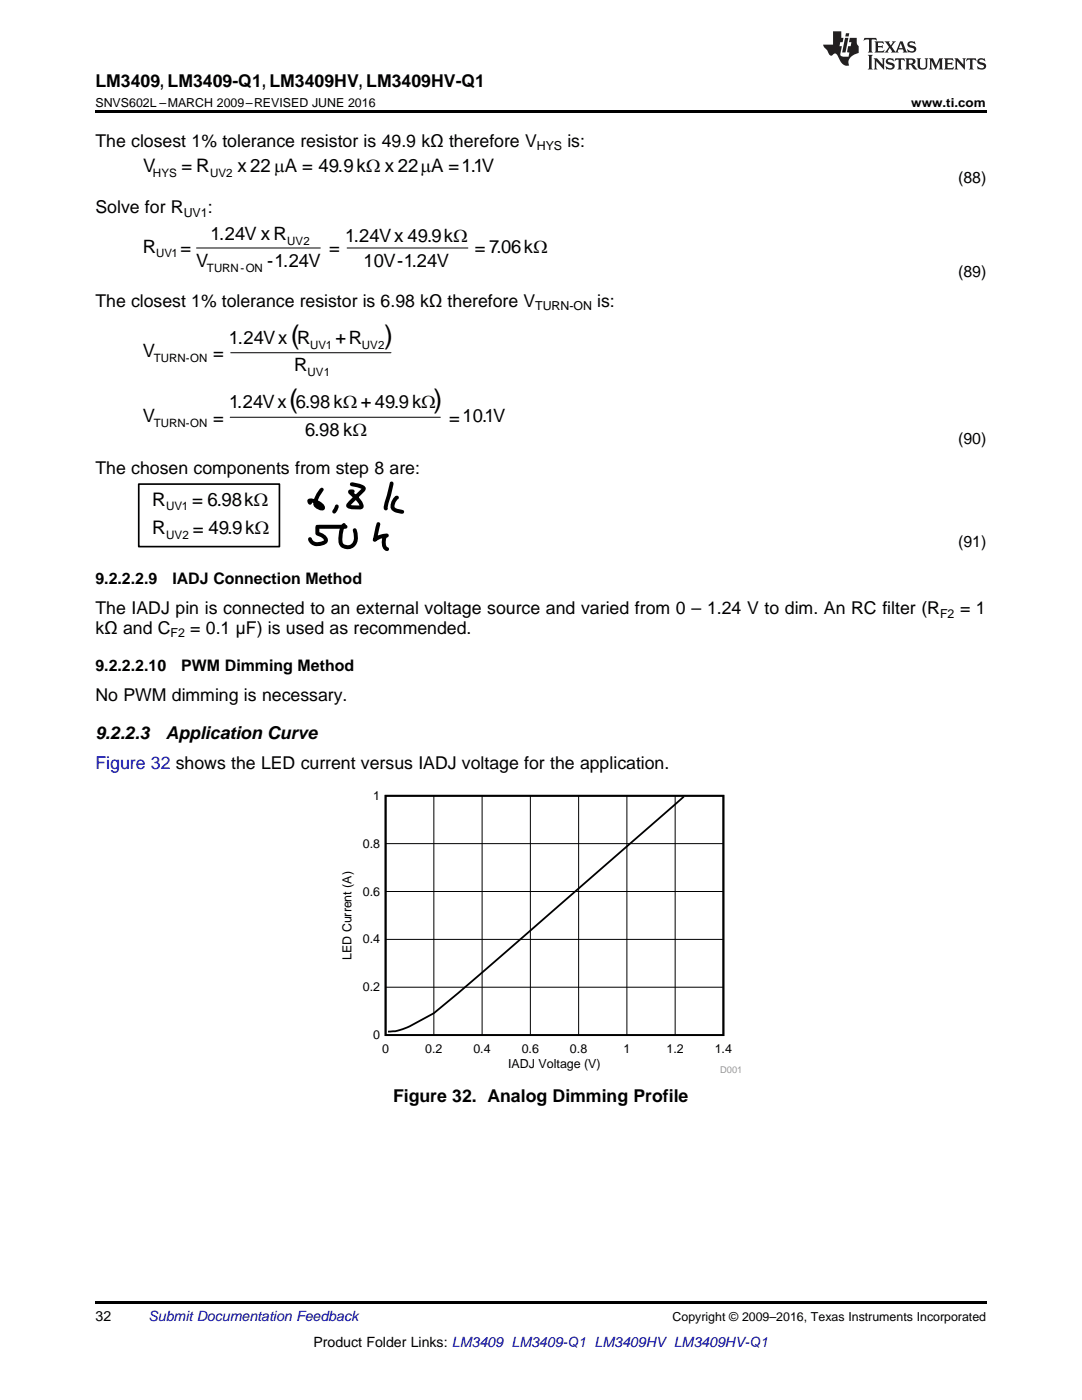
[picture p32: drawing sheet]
<svg xmlns="http://www.w3.org/2000/svg" width="216mm" height="279mm" viewBox="0 0 216 279" stroke-linecap="round" stroke-linejoin="round" font-family="sans-serif">
<defs><g id="words">
<g font-size="5.3">
<text x="58" y="68.7">(</text>
<text x="76.7" y="68.7">)</text>
<text x="57.7" y="81.5">(</text>
<text x="86.5" y="81.5">)</text>
</g>
<g font-size="3.7">
<text x="28.6" y="34.4">V</text>
<text x="36.2" y="34.4">= R</text>
<text x="47.4" y="34.4">x 22 PA = 49.9k: x 22PA =1.1V</text>
<text x="42" y="47.9">1.24V x R</text>
<text x="28.5" y="50.4">R</text>
<text x="36" y="50.8">=</text>
<text x="39.2" y="53.3">V</text>
<text x="53.3" y="53.3">-1.24V</text>
<text x="65.7" y="50.8">=</text>
<text x="68.9" y="48.4">1.24Vx 49.9k:</text>
<text x="72.6" y="53.3">10V-1.24V</text>
<text x="94.7" y="50.8">= 7.06k:</text>
<text x="28.5" y="71.3">V</text>
<text x="42.5" y="71.7">=</text>
<text x="45.6" y="68.7">1.24Vx R</text>
<text x="66.9" y="68.7">+R</text>
<text x="58.7" y="74.1">R</text>
<text x="45.7" y="81.5">1.24Vx 6.98k: + 49.9 k:</text>
<text x="28.5" y="84.2">V</text>
<text x="42.5" y="84.6">=</text>
<text x="60.9" y="87.1">6.98 k:</text>
<text x="89.6" y="84.6">=10.1V</text>
<text x="30.4" y="100.9">R</text>
<text x="38.3" y="101">= 6.98k:</text>
<text x="30.4" y="106.7">R</text>
<text x="38.5" y="106.8">= 49.9k:</text>
</g>
<g font-size="3.5">
<text x="19" y="17.3">LM3409, LM3409-Q1, LM3409HV, LM3409HV-Q1</text>
<text x="19" y="29.3">The closest 1% tolerance resistor is 49.9 kΩ therefore V</text>
<text x="113.2" y="29.3">is:</text>
<text x="19" y="42.5">Solve for R</text>
<text x="41.5" y="42.5">:</text>
<text x="19" y="61.2">The closest 1% tolerance resistor is 6.98 kΩ therefore V</text>
<text x="119.2" y="61.2">is:</text>
<text x="19" y="94.7">The chosen components from step 8 are:</text>
<text x="19" y="122.6">The IADJ pin is connected to an external voltage source and varied from 0 – 1.24 V to dim. An RC filter (R</text>
<text x="191.6" y="122.6">= 1</text>
<text x="19" y="126.5">kΩ and C</text>
<text x="38" y="126.5">= 0.1 µF) is used as recommended.</text>
<text x="19" y="139.8">No PWM dimming is necessary.</text>
<text x="19" y="147.5">9.2.2.3</text>
<text x="33.1" y="147.5">Application Curve</text>
<text x="78.4" y="220">Figure 32. Analog Dimming Profile</text>
</g>
<text font-size="3.5" fill="#00f" x="19" y="153.5">Figure 32 shows the LED current versus IADJ voltage for the application.</text>
<g font-size="3.2">
<text x="191.2" y="36.5">(88)</text>
<text x="191.2" y="55.3">(89)</text>
<text x="191.2" y="88.7">(90)</text>
<text x="191.2" y="109.3">(91)</text>
<text x="19" y="116.6">9.2.2.2.9</text>
<text x="34.4" y="116.6">IADJ Connection Method</text>
<text x="19" y="133.8">9.2.2.2.10</text>
<text x="36.2" y="133.8">PWM Dimming Method</text>
</g>
<g font-size="2.8">
<text x="19" y="263.6">32</text>
<text x="62.5" y="268.9">Product Folder Links: LM3409 LM3409-Q1 LM3409HV LM3409HV-Q1</text>
</g>
<text font-size="2.8" fill="#0000c8" x="29.6" y="263.6">Submit Documentation Feedback</text>
<g font-size="2.5">
<text x="19" y="21.4">SNVS602L –MARCH 2009–REVISED JUNE 2016</text>
<text x="181.8" y="21.4">www.ti.com</text>
<text x="107.1" y="30">HYS</text>
<text x="36.7" y="43.2">UV1</text>
<text x="106.8" y="61.9">TURN-ON</text>
<text x="187.6" y="123.3">F2</text>
<text x="34" y="127.2">F2</text>
<text x="74.5" y="159.6">1</text>
<text x="72.4" y="169.2">0.8</text>
<text x="72.4" y="178.7">0.6</text>
<text x="70.1" y="191.6" transform="rotate(-90 70.1 191.6)">LED Current (A)</text>
<text x="72.4" y="188.3">0.4</text>
<text x="72.4" y="197.8">0.2</text>
<text x="74.5" y="207.4">0</text>
<text x="76.3" y="210.2">0</text>
<text x="84.9" y="210.2">0.2</text>
<text x="94.5" y="210.2">0.4</text>
<text x="101.4" y="213">IADJ Voltage (V)</text>
<text x="104.1" y="210.2">0.6</text>
<text x="113.7" y="210.2">0.8</text>
<text x="124.4" y="210.2">1</text>
<text x="133" y="210.2">1.2</text>
<text x="142.6" y="210.2">1.4</text>
<text x="134.2" y="263.6">Copyright © 2009–2016, Texas Instruments Incorporated</text>
</g>
<g font-size="2.3">
<text x="30.5" y="35.3">HYS</text>
<text x="41.9" y="35.3">UV2</text>
<text x="31.1" y="51.3">UV1</text>
<text x="57.3" y="48.8">UV2</text>
<text x="41.3" y="54.2">TURN-ON</text>
<text x="61.9" y="69.6">UV1</text>
<text x="72.2" y="69.6">UV2</text>
<text x="30.7" y="72.2">TURN-ON</text>
<text x="61.4" y="75">UV1</text>
<text x="30.7" y="85.1">TURN-ON</text>
<text x="33.1" y="101.8">UV1</text>
<text x="33.1" y="107.6">UV2</text>
</g>
<text font-size="1.9" fill="#999" x="143.7" y="214.1">D001</text>
</g></defs>
<path d="M19 259.7h177.8v.5h-177.8z" fill="#000"/>
<path d="M67.7 157.9h80.1v56.3h-80.1z" fill-rule="evenodd" fill="#fff"/>
<path d="M76.9 158.8h67.4v47.8h-67.4zM136.4 159l-45 39.2-4.8 4-4.8 2.6a9.7 9.7 0 0 1-4.4 1.1" fill="none" stroke="#000" stroke-width=".36"/>
<path d="M86.6 158.8v47.8M96.2 158.8v47.8M105.8 158.8v47.8M115.5 158.8v47.8M125.1 158.8v47.8M134.7 158.8v47.8M76.9 177.9h67.5M76.9 168.4h67.5M76.9 197h67.5M76.9 187.5h67.5" fill="none" stroke="#000" stroke-width=".2"/>
<path d="M27.7 96.6h28.1v12.5h-28.1z" fill-rule="evenodd" fill="#fff"/>
<path d="M27.7 96.6h28.1v12.5h-28.1z" fill="none" stroke="#000" stroke-width=".33"/>
<path d="M39.2 49.5h24.7M69.3 49.5h24.1M46 70.4h32M45.9 83.3h42" fill="none" stroke="#000" stroke-width=".2"/>
<path d="M19 22h177.8v.5h-177.8z" fill="#000"/>
<g fill="#231f20">
<path d="M172.5 7.6l-.1 .5 .4-.2h.6v.1v2.1l-.2 .4h.9l-.2-.4v-2.1l.1-.1h.5l.5 .2-.2-.5zM174.5 8.3l.2 .3v1.5l-.2 .4h1.8l.2-.6a1.04 1.04 0 0 1-1.3 .2v-.7h.6l.3 .2v-.6l-.3 .2h-.6v-.6l.8-.1 .4 .3-.2-.5zM176.5 8.3l.9 1.1-.9 1.1h.8l-.2-.2 .4-.7 .5 .7-.2 .2h1.5l-.2-.2 .2-.4h.9l.1 .4-.2 .2h1l-.3-.3-.7-1.9h-.5l-.9 2-.8-1 .9-1h-.8l.1 .3-.4 .5-.3-.6 .1-.2zM179.7 8.6l.4 1h-.7zM181.3 8.4a.63 .63 0 0 0-.2 .7 .63 .63 0 0 0 .6 .4l.6 .2 .1 .2a.75 .75 0 0 1-.7 .4 .75 .75 0 0 1-.6-.5l.1 .7 .1-.1a1.11 1.11 0 0 0 1.5-.6 1.13 1.13 0 0 0-1.2-.8l-.1-.4a1.04 1.04 0 0 1 1.2 .2l-.2-.5-.2 .1-.4-.2zM173.2 10.9l.2 .4v2.2l-.2 .4h1l-.3-.4v-2.2l.3-.4zM174.3 11.6l.3 .4v1.5l-.3 .4h.8l-.2-.4v-1.3l1.5 1.7v-1.9l.2-.4h-.7l.2 .4v.9l-1.1-1.3zM177 11.8a.62 .62 0 0 0-.2 .7 .62 .62 0 0 0 .6 .4l.6 .1 .1 .3a.76 .76 0 0 1-.7 .3 .76 .76 0 0 1-.7-.4l.2 .7 .1-.1a1.11 1.11 0 0 0 1.5-.6 1.13 1.13 0 0 0-1.2-.8l-.1-.4a1.04 1.04 0 0 1 1.2 .2l-.2-.6-.2 .1-.5-.1zM178.7 11.6l-.2 .6a.61 .61 0 0 1 .8-.3v1.6l-.2 .4h.9l-.2-.4v-1.6a.63 .63 0 0 1 .7 .3l-.1-.6zM180.6 11.6l.3 .4v1.5l-.3 .4h1l-.2-.2-.1-.8 .6 .2a.76 .76 0 0 0 1.2 .7l-1-1a.58 .58 0 0 0 .6-.5 .58 .58 0 0 0-.5-.6zM181.4 11.9h.1a.45 .45 0 0 1 .5 .1 .45 .45 0 0 1 .1 .5l-.8 .2zM182.9 11.6l.2 .2a2.17 2.17 0 0 0 .3 1.9 .99 .99 0 0 0 1.6-.6v-1.1l.2-.4h-.7l.2 .2a1.92 1.92 0 0 1-.2 1.8 .6 .6 0 0 1-.9-.5v-1.1l.2-.4zM185.4 11.6l.2 .4v1.5l-.2 .4h.7l-.2-.4v-1.4l.8 1.8 .8-1.8v1.4l-.2 .4h.9l-.2-.4v-1.5l.2-.4h-.8l-.6 1.5-.6-1.5zM188.4 11.6l.2 .4v1.5l-.2 .4h1.8l.1-.6a1.04 1.04 0 0 1-1.2 .1v-.6h.5l.4 .2v-.6l-.4 .2h-.5v-.7h.8l.3 .3-.1-.6zM190.5 11.6l.2 .4v1.5l-.2 .4h.7l-.2-.4v-1.3l1.5 1.7v-1.9l.2-.4h-.7l.2 .4v.9l-1.1-1.3zM192.9 11.6l-.1 .6a.61 .61 0 0 1 .7-.3l.1 1.6-.3 .4h1l-.3-.4 .1-1.6a.63 .63 0 0 1 .7 .3l-.1-.6zM195.2 11.8a.62 .62 0 0 0-.2 .7 .62 .62 0 0 0 .6 .4l.6 .1 .1 .3a.76 .76 0 0 1-.7 .3 .76 .76 0 0 1-.6-.4l.1 .7 .1-.1a1.11 1.11 0 0 0 1.6-.6 1.13 1.13 0 0 0-1.3-.8l-.1-.4a1.04 1.04 0 0 1 1.2 .2l-.1-.6-.2 .1-.5-.1z"/>
<path d="M166.2 6.3v2.6h-1.9v.4l.8 .9a.91 .91 0 0 0 1 .8 .56 .56 0 0 1 .5-.3 .56 .56 0 0 1 .5 .3l.4 .8a1.53 1.53 0 0 0 1.9 1.2 1.54 1.54 0 0 1 1-2.1l.9-.3v-1.4a1.52 1.52 0 0 1-.4-1.6h-1.3l-.2 .8h.5l-.2 .8h-.5l-.1 1v.2l.4 .1-.2 .8a1.93 1.93 0 0 1-1.6-.3l.3-1.8h-.5l.2-.8h.4l.2-.8h-.4v-1.3zM168.6 7.6l-.6 2.9h.7l.6-2.9zM168.8 6.6l-.1 .7h.6l.2-.7z"/>
</g>
<path d="M70 96.3a3.9 3.9 0 0 1 3 1l-.1 .5-.2 .3-2.7 2.7 1.7 .1-.6-1-1.5-1.4-.1-.6a.82 .82 0 0 1 1.3 0l-.2 .5a3.7 3.7 0 0 1 2 2.7l-.3 .5a3.7 3.7 0 0 1-3.2-.4v-.6l3-3-2.2-.7-.1-.2zM63 104.9l.2-.1 .4 .1 .1 1.3a1.83 1.83 0 0 1 1.7 2 2.36 2.36 0 0 1-3.8-.2l-.1-.4 .3-.4a.43 .43 0 0 1 .5 .4 1.64 1.64 0 0 0 2.4 .2 2.57 2.57 0 0 0-1.6-1l-.2-.3zM61.4 99.7a3 3 0 0 1 3.4 1.4l-.1 .6a1.58 1.58 0 0 1-1.8-.4 1.58 1.58 0 0 1-.2-1.9l1.1-1.9 .3-.2 .3 .1 .2 .4a4.7 4.7 0 0 0-1.2 2.9l-1.1-.4-.3 .4h-.2a.75 .75 0 0 1-.4-1zM66.9 100.8l.5-.1 .2 .2a1.57 1.57 0 0 1-1 1.6l-.3-.4zM63.3 104.8l5.6-.1 .3 .1 .1 .5-.4 .2h-5.3l-.5-.2zM68.2 104.6l.3-.2h.3l.2 .4a4.7 4.7 0 0 0-.5 3.7 1.29 1.29 0 0 0 1.4 .2 1.29 1.29 0 0 0 .7-1.3l-.2-1.7 .4-.3 .2 .1a2.69 2.69 0 0 1-1.1 4.1 1.83 1.83 0 0 1-2.4-2.2l.2-1.4zM77.8 96.3l.5-.2 .2 .5-1 3.9-.1 1-.3 .4-.2-.1-.3-.3v-.3zM75.2 104.3l.4-.1 .3 .4-.8 3.3-.7-.1v-.3a3.7 3.7 0 0 1 3-1l.2 .2-.1 .5a1.36 1.36 0 0 0 .1 2.2l-.1 .5-.3 .1a1.85 1.85 0 0 1-.9-2.6l-1.3 .7-.5-.1-.1-.2zM78.9 99h.5l.2 .4a2.24 2.24 0 0 0-.9 1.8 2.84 2.84 0 0 0 1.8 .6l.1 .2a.44 .44 0 0 1-.1 .5 .44 .44 0 0 1-.5 0 2.19 2.19 0 0 1-2.1-1.1 2.77 2.77 0 0 1 1-2.4z" fill="#000"/>
<use href="#words"/>
</svg>
